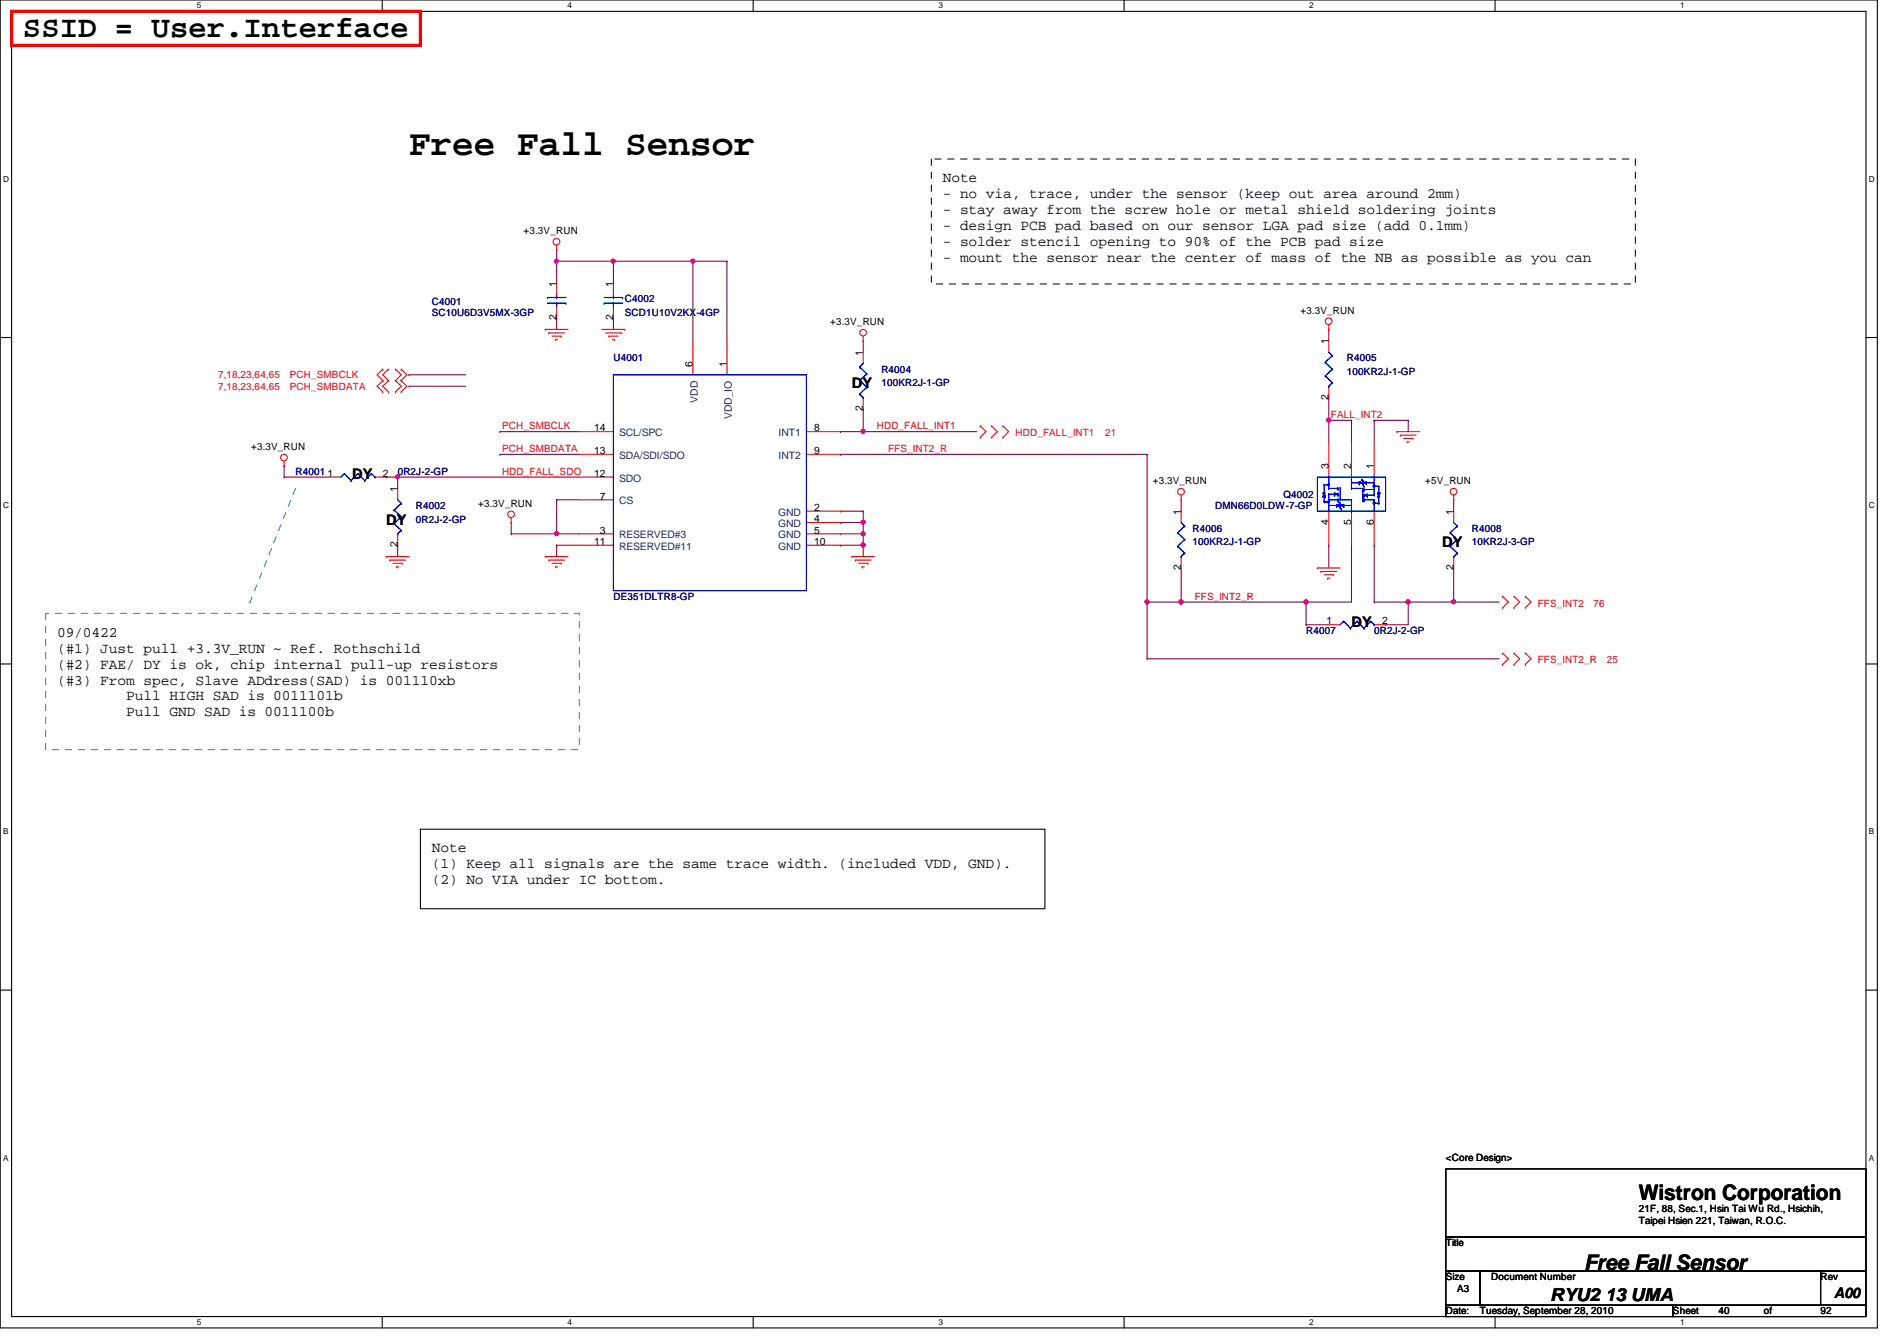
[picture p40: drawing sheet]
<svg xmlns="http://www.w3.org/2000/svg" width="297mm" height="210mm" viewBox="0 0 297 210" stroke-linecap="round" stroke-linejoin="round" font-family="sans-serif">
<defs><g id="words">
<text font-size="5.7" x="64" y="24.3">Free Fall Sensor</text>
<text font-size="4.8" x="3.6" y="5.8">SSID = User.Interface</text>
<g font-size="3.3">
<text x="256.6" y="187.9">Wistron Corporation</text>
<text x="248.1" y="198.8">Free Fall Sensor</text>
</g>
<text font-size="2.8" x="242.7" y="203.7">RYU2 13 UMA</text>
<g font-size="2.3">
<text x="147.6" y="28.5">Note</text>
<text x="147.6" y="31">- no via, trace, under the sensor (keep out area around 2mm)</text>
<text x="147.6" y="33.5">- stay away from the screw hole or metal shield soldering joints</text>
<text x="147.6" y="36">- design PCB pad based on our sensor LGA pad size (add 0.1mm)</text>
<text x="147.6" y="38.5">- solder stencil opening to 90% of the PCB pad size</text>
<text x="147.6" y="41">- mount the sensor near the center of mass of the NB as possible as you can</text>
<text x="133.4" y="60.8">DY</text>
<text x="55.2" y="75">DY</text>
<text x="60.5" y="82.1">DY</text>
<text x="225.8" y="85.7">DY</text>
<text x="8.9" y="99.7">09/0422</text>
<text x="211.6" y="98.1">DY</text>
<text x="8.9" y="102.2">(#1) Just pull +3.3V_RUN ~ Ref. Rothschild</text>
<text x="8.9" y="104.6">(#2) FAE/ DY is ok, chip internal pull-up resistors</text>
<text x="8.9" y="107.1">(#3) From spec, Slave ADdress(SAD) is 001110xb</text>
<text x="19.8" y="109.6">Pull HIGH SAD is 0011101b</text>
<text x="19.8" y="112.1">Pull GND SAD is 0011100b</text>
<text x="67.6" y="133.4">Note</text>
<text x="67.6" y="135.9">(1) Keep all signals are the same trace width. (included VDD, GND).</text>
<text x="67.6" y="138.4">(2) No VIA under IC bottom.</text>
<text x="287.2" y="203.2">A00</text>
</g>
<g font-size="1.6">
<text x="82" y="36.7">+3.3V_RUN</text>
<text x="87.1" y="45" transform="rotate(-90 87.1 45)">1</text>
<text x="96" y="45" transform="rotate(-90 96 45)">1</text>
<text x="87.1" y="50.1" transform="rotate(-90 87.1 50.1)">2</text>
<text x="96" y="50.1" transform="rotate(-90 96 50.1)">2</text>
<text x="130" y="50.9">+3.3V_RUN</text>
<text x="203.6" y="49.1">+3.3V_RUN</text>
<text x="208" y="53.9" transform="rotate(-90 208 53.9)">1</text>
<text x="108.5" y="57.4" transform="rotate(-90 108.5 57.4)">6</text>
<text x="113.8" y="57.4" transform="rotate(-90 113.8 57.4)">1</text>
<text x="135.1" y="55.7" transform="rotate(-90 135.1 55.7)">1</text>
<text x="135.1" y="64.3" transform="rotate(-90 135.1 64.3)">2</text>
<text x="208" y="62.6" transform="rotate(-90 208 62.6)">2</text>
<text x="39.3" y="70.4">+3.3V_RUN</text>
<text x="93" y="67.5">14</text>
<text x="93" y="71.1">13</text>
<text x="127.5" y="67.5">8</text>
<text x="127.5" y="71.1">9</text>
<text x="51.3" y="74.6">1</text>
<text x="59.9" y="74.6">2</text>
<text x="62.2" y="77" transform="rotate(-90 62.2 77)">1</text>
<text x="93" y="74.6">12</text>
<text x="180.5" y="75.8">+3.3V_RUN</text>
<text x="208" y="73.4" transform="rotate(-90 208 73.4)">3</text>
<text x="211.6" y="73.4" transform="rotate(-90 211.6 73.4)">2</text>
<text x="215.1" y="73.4" transform="rotate(-90 215.1 73.4)">1</text>
<text x="223.2" y="75.8">+5V_RUN</text>
<text x="74.9" y="79.3">+3.3V_RUN</text>
<text x="93.9" y="78.2">7</text>
<text x="93.9" y="83.5">3</text>
<text x="127.5" y="80">2</text>
<text x="127.5" y="81.7">4</text>
<text x="127.5" y="83.5">5</text>
<text x="184.9" y="80.6" transform="rotate(-90 184.9 80.6)">1</text>
<text x="208" y="82.1" transform="rotate(-90 208 82.1)">4</text>
<text x="211.6" y="82.1" transform="rotate(-90 211.6 82.1)">5</text>
<text x="215.1" y="82.1" transform="rotate(-90 215.1 82.1)">6</text>
<text x="227.6" y="80.6" transform="rotate(-90 227.6 80.6)">1</text>
<text x="62.2" y="85.7" transform="rotate(-90 62.2 85.7)">2</text>
<text x="93" y="85.3">11</text>
<text x="127.5" y="85.3">10</text>
<text x="184.9" y="89.2" transform="rotate(-90 184.9 89.2)">2</text>
<text x="227.6" y="89.2" transform="rotate(-90 227.6 89.2)">2</text>
<text x="207.7" y="97.7">1</text>
<text x="216.4" y="97.7">2</text>
<text x="226.4" y="181.7">&lt;Core Design&gt;</text>
<text x="256.6" y="189.7">21F, 88, Sec.1, Hsin Tai Wu Rd., Hsichih,</text>
<text x="256.6" y="191.6">Taipei Hsien 221, Taiwan, R.O.C.</text>
<text x="226.4" y="195.1">Title</text>
<text x="226.4" y="200.4">Size</text>
<text x="228.2" y="202.2">A3</text>
<text x="233.5" y="200.4">Document Number</text>
<text x="285.1" y="200.4">Rev</text>
<text x="226.4" y="205.7">Date:</text>
<text x="231.7" y="205.7">Tuesday, September 28, 2010</text>
<text x="262" y="205.7">Sheet</text>
<text x="269.1" y="205.7">40</text>
<text x="276.2" y="205.7">of</text>
<text x="285.1" y="205.7">92</text>
</g>
<g font-size="1.6" fill="#000080">
<text x="67.6" y="47.7">C4001</text>
<text x="97.8" y="47.3">C4002</text>
<text x="67.6" y="49.4">SC10U6D3V5MX-3GP</text>
<text x="97.8" y="49.4">SCD1U10V2KX-4GP</text>
<text x="96.1" y="56.6">U4001</text>
<text x="138" y="58.3">R4004</text>
<text x="210.9" y="56.6">R4005</text>
<text x="210.9" y="58.7">100KR2J-1-GP</text>
<text x="138" y="60.5">100KR2J-1-GP</text>
<text x="46.3" y="74.3">R4001</text>
<text x="62.3" y="74.3">0R2J-2-GP</text>
<text x="201" y="77.9">Q4002</text>
<text x="65.1" y="79.7">R4002</text>
<text x="65.1" y="81.8">0R2J-2-GP</text>
<text x="186.7" y="83.2">R4006</text>
<text x="190.3" y="79.7">DMN66D0LDW-7-GP</text>
<text x="230.5" y="83.2">R4008</text>
<text x="186.7" y="85.3">100KR2J-1-GP</text>
<text x="230.5" y="85.3">10KR2J-3-GP</text>
<text x="96.1" y="93.9">DE351DLTR8-GP</text>
<text x="204.5" y="99.2">R4007</text>
<text x="215.2" y="99.2">0R2J-2-GP</text>
</g>
<g font-size="1.6" fill="#f00">
<text x="34.2" y="59.2">7,18,23,64,65</text>
<text x="45.4" y="59.2">PCH_SMBCLK</text>
<text x="34.2" y="61">7,18,23,64,65</text>
<text x="45.4" y="61">PCH_SMBDATA</text>
<text x="208.4" y="65.4">FALL_INT2</text>
<text x="78.6" y="67.2">PCH_SMBCLK</text>
<text x="78.6" y="70.8">PCH_SMBDATA</text>
<text x="137.3" y="67.2">HDD_FALL_INT1</text>
<text x="139.1" y="70.8">FFS_INT2_R</text>
<text x="159" y="68.3">HDD_FALL_INT1</text>
<text x="173.1" y="68.3">21</text>
<text x="78.6" y="74.3">HDD_FALL_SDO</text>
<text x="187.1" y="93.9">FFS_INT2_R</text>
<text x="240.8" y="95">FFS_INT2</text>
<text x="249.5" y="95">76</text>
<text x="240.8" y="103.8">FFS_INT2_R</text>
<text x="251.6" y="103.8">25</text>
</g>
<g font-size="1.6" fill="#004080">
<text x="109.3" y="63" transform="rotate(-90 109.3 63)">VDD</text>
<text x="114.6" y="65.7" transform="rotate(-90 114.6 65.7)">VDD_IO</text>
<text x="96.9" y="68.3">SCL/SPC</text>
<text x="96.9" y="71.8">SDA/SDI/SDO</text>
<text x="121.9" y="68.3">INT1</text>
<text x="121.9" y="71.8">INT2</text>
<text x="96.9" y="75.4">SDO</text>
<text x="96.9" y="79">CS</text>
<text x="121.8" y="80.7">GND</text>
<text x="121.8" y="82.5">GND</text>
<text x="96.9" y="84.3">RESERVED#3</text>
<text x="96.9" y="86.1">RESERVED#11</text>
<text x="121.8" y="84.3">GND</text>
<text x="121.8" y="86.1">GND</text>
</g>
<g font-size="1.3">
<text x="30.8" y="1.3">5</text>
<text x="88.9" y="1.3">4</text>
<text x="146.9" y="1.3">3</text>
<text x="205" y="1.3">2</text>
<text x="263.1" y="1.3">1</text>
<text x=".5" y="28.4">D</text>
<text x="292.6" y="28.4">D</text>
<text x=".5" y="79.5">C</text>
<text x="292.6" y="79.5">C</text>
<text x=".5" y="130.6">B</text>
<text x="292.6" y="130.6">B</text>
<text x=".5" y="181.7">A</text>
<text x="292.6" y="181.7">A</text>
<text x="30.8" y="207.4">5</text>
<text x="88.9" y="207.4">4</text>
<text x="146.9" y="207.4">3</text>
<text x="205" y="207.4">2</text>
<text x="263.1" y="207.4">1</text>
</g>
</g></defs>
<path d="M0 0h294v207.9h-294zM1.8 1.8h290.4v204.3h-290.4z" fill="none" stroke="#000" stroke-width=".17"/>
<g fill="#fff">
<path d="M30.8 .2h.7v1.4h-.7z"/>
<path d="M30.8 206.2h.7v1.4h-.7z"/>
</g>
<path d="M59.9 0v1.8M59.9 206.1v1.8" fill="none" stroke="#000" stroke-width=".17"/>
<g fill="#fff">
<path d="M88.9 .2h.6v1.4h-.6z"/>
<path d="M88.9 206.2h.6v1.4h-.6z"/>
</g>
<path d="M117.9 0v1.8M117.9 206.1v1.8" fill="none" stroke="#000" stroke-width=".17"/>
<g fill="#fff">
<path d="M146.9 .2h.7v1.4h-.7z"/>
<path d="M146.9 206.2h.7v1.4h-.7z"/>
</g>
<path d="M176 0v1.8M176 206.1v1.8" fill="none" stroke="#000" stroke-width=".17"/>
<g fill="#fff">
<path d="M205 .2h.7v1.4h-.7z"/>
<path d="M205 206.2h.7v1.4h-.7z"/>
</g>
<path d="M234.1 0v1.8M234.1 206.1v1.8" fill="none" stroke="#000" stroke-width=".17"/>
<g fill="#fff">
<path d="M263.1 .2h.7v1.4h-.7z"/>
<path d="M263.1 206.2h.7v1.4h-.7z"/>
<path d="M.5 27.3h.9v1.4h-.9z"/>
<path d="M292.6 27.3h.9v1.4h-.9z"/>
<path d="M.5 78.4h.9v1.4h-.9z"/>
<path d="M292.6 78.4h.9v1.4h-.9z"/>
</g>
<path d="M0 52.8h1.8M292.2 52.8h1.8" fill="none" stroke="#000" stroke-width=".17"/>
<g fill="#fff">
<path d="M.5 129.5h.8v1.4h-.8z"/>
<path d="M292.6 129.5h.9v1.4h-.9z"/>
</g>
<path d="M0 103.9h1.8M292.2 103.9h1.8" fill="none" stroke="#000" stroke-width=".17"/>
<g fill="#fff">
<path d="M.5 180.5h.8v1.4h-.8z"/>
<path d="M292.6 180.5h.9v1.4h-.9z"/>
</g>
<path d="M0 155h1.8M292.2 155h1.8" fill="none" stroke="#000" stroke-width=".17"/>
<path d="M87.2 40.9h.1M87.2 40.9h8.9M131.6 83.6h.1M131.6 83.6h3.6" fill="none" stroke="#800040" stroke-width=".17"/>
<circle cx="87.1" cy="40.9" r=".32" fill="#f0f"/>
<circle cx="87.1" cy="40.9" r=".32" fill="none" stroke="#f0f" stroke-width=".17"/>
<path d="M62.3 74.7h.1M62.3 74.7h28.4" fill="none" stroke="#800040" stroke-width=".17"/>
<circle cx="62.2" cy="74.6" r=".32" fill="#f0f"/>
<circle cx="62.2" cy="74.6" r=".32" fill="none" stroke="#f0f" stroke-width=".17"/>
<path d="M96.1 40.9h.1M96.1 40.9h12.4M44.5 74.7h.1M44.5 74.7h7.1M131.6 81.8h.1M131.6 81.8h3.6M135.2 81.8h.1M135.2 81.8v1.8" fill="none" stroke="#800040" stroke-width=".17"/>
<circle cx="135.1" cy="81.8" r=".32" fill="#f0f"/>
<circle cx="135.1" cy="81.8" r=".32" fill="none" stroke="#f0f" stroke-width=".17"/>
<g fill="none" stroke="#800040" stroke-width=".17">
<path d="M87.2 39.1h.1M87.2 39.1v1.8M64 58.7h.1M64 58.7h8.9M108.5 40.9h.1M108.5 40.9h5.3M87.2 78.2h.1M87.2 78.2h3.5M87.2 85.3h.1M87.2 83.6h.1M87.2 85.3h3.5M87.2 83.6h3.5"/>
<path d="M131.6 80h.1M131.6 80h3.6"/>
</g>
<circle cx="108.5" cy="40.9" r=".32" fill="#f0f"/>
<circle cx="108.5" cy="40.9" r=".32" fill="none" stroke="#f0f" stroke-width=".17"/>
<path d="M135.2 53.3h.1M135.2 53.3v1.8M64 60.5h.1M64 60.5h8.9M87.2 78.2h.1M87.2 78.2v5.4M135.2 80h.1M135.2 80v1.8" fill="none" stroke="#800040" stroke-width=".17"/>
<circle cx="87.1" cy="83.5" r=".32" fill="#f0f"/>
<circle cx="87.1" cy="83.5" r=".32" fill="none" stroke="#f0f" stroke-width=".17"/>
<path d="M135.2 67.6h.1M135.2 67.6h17.7" fill="none" stroke="#800040" stroke-width=".17"/>
<circle cx="135.1" cy="67.5" r=".32" fill="#f0f"/>
<circle cx="135.1" cy="67.5" r=".32" fill="none" stroke="#f0f" stroke-width=".17"/>
<path d="M78.3 67.6h.1M78.3 67.6h12.4M131.6 85.3h.1M131.6 85.3h3.6" fill="none" stroke="#800040" stroke-width=".17"/>
<circle cx="135.1" cy="85.3" r=".32" fill="#f0f"/>
<circle cx="135.1" cy="85.3" r=".32" fill="none" stroke="#f0f" stroke-width=".17"/>
<path d="M87.2 40.9h.1M87.2 40.9v3.5M96.1 49.8h.1M96.1 40.9h.1M96.1 40.9v3.5M96.1 49.8v1.8M135.2 85.3h.1M135.2 85.3v1.8" fill="none" stroke="#800040" stroke-width=".17"/>
<circle cx="96" cy="40.9" r=".32" fill="#f0f"/>
<circle cx="96" cy="40.9" r=".32" fill="none" stroke="#f0f" stroke-width=".17"/>
<path d="M78.3 71.1h.1M78.3 71.1h12.4M135.2 64h.1M135.2 64v3.6M87.2 85.3h.1M87.2 85.3v1.8M135.2 83.6h.1M135.2 83.6v1.7" fill="none" stroke="#800040" stroke-width=".17"/>
<circle cx="135.1" cy="83.5" r=".32" fill="#f0f"/>
<circle cx="135.1" cy="83.5" r=".32" fill="none" stroke="#f0f" stroke-width=".17"/>
<path d="M87.2 49.8h.1M87.2 49.8v1.8M108.5 40.9h.1M108.5 40.9v12.4M113.8 40.9h.1M113.8 40.9v12.4M179.6 71.1h.1M179.6 71.1v23.1" fill="none" stroke="#800040" stroke-width=".17"/>
<circle cx="179.6" cy="94.2" r=".32" fill="#f0f"/>
<circle cx="179.6" cy="94.2" r=".32" fill="none" stroke="#f0f" stroke-width=".17"/>
<g fill="none" stroke="#800040" stroke-width=".17">
<path d="M44.5 72.9h.1M44.5 72.9v1.8M60.5 74.7h.1M60.5 74.7h1.8M62.3 74.7h.1M62.3 74.7v1.8M131.6 71.1h.1M131.6 67.6h.1M131.6 71.1h48M131.6 67.6h3.6M62.3 85.3h.1M62.3 85.3v1.8"/>
<path d="M80 83.6h.1M80 81.8v1.8M80 83.6h7.2M87.2 83.6h.1M179.6 94.2h.1M179.6 94.2v8.9M220.5 94.2h.1M220.5 94.2h7.1M227.6 94.2h.1M227.6 88.9v5.3M179.6 103.1h.1M179.6 103.1h55.1"/>
</g>
<circle cx="227.6" cy="94.2" r=".32" fill="#f0f"/>
<circle cx="227.6" cy="94.2" r=".32" fill="none" stroke="#f0f" stroke-width=".17"/>
<g fill="none" stroke="#800040" stroke-width=".17">
<path d="M208.1 65.8h.1M208.1 62.2h.1M208.1 65.8h3.5M208.1 62.2v3.6M211.6 65.8h.1M211.6 65.8v3.5M215.2 65.8h.1M215.2 65.8h5.3M220.5 65.8h.1M220.5 65.8v1.8M227.6 78.2h.1M227.6 78.2v1.8"/>
<path d="M179.6 94.2h5.4M185 94.2h.1M211.6 85.3h.1M211.6 85.3v8.9"/>
</g>
<circle cx="184.9" cy="94.2" r=".32" fill="#f0f"/>
<circle cx="184.9" cy="94.2" r=".32" fill="none" stroke="#f0f" stroke-width=".17"/>
<path d="M185 78.2v1.8M208.1 65.8h.1M208.1 65.8v3.5M185 80h.1M204.5 94.2h.1M204.5 97.8h.1M204.5 94.2v3.6M204.5 97.8h3.6" fill="none" stroke="#800040" stroke-width=".17"/>
<circle cx="208" cy="65.8" r=".32" fill="#f0f"/>
<circle cx="208" cy="65.8" r=".32" fill="none" stroke="#f0f" stroke-width=".17"/>
<path d="M204.5 94.2h.1M204.5 94.2h7.1" fill="none" stroke="#800040" stroke-width=".17"/>
<circle cx="204.5" cy="94.2" r=".32" fill="#f0f"/>
<circle cx="204.5" cy="94.2" r=".32" fill="none" stroke="#f0f" stroke-width=".17"/>
<path d="M185 94.2h.1M185 88.9v5.3M215.2 85.3h.1M215.2 85.3v8.9M220.5 94.2h.1M220.5 94.2v3.6" fill="none" stroke="#800040" stroke-width=".17"/>
<circle cx="220.5" cy="94.2" r=".32" fill="#f0f"/>
<circle cx="220.5" cy="94.2" r=".32" fill="none" stroke="#f0f" stroke-width=".17"/>
<g fill="none" stroke="#800040" stroke-width=".17">
<path d="M208.1 51.6h.1M208.1 51.6v1.7M215.2 65.8h.1M215.2 65.8v3.5M185 94.2h.1M185 94.2h19.5M208.1 85.3h.1M208.1 85.3v3.6M215.2 94.2h.1M215.2 94.2h5.3M217 97.8h.1M217 97.8h3.5"/>
<path d="M227.6 94.2h.1M227.6 94.2h7.1"/>
</g>
<circle cx="184.9" cy="94.2" r=".32" fill="#f0f"/>
<circle cx="184.9" cy="94.2" r=".32" fill="none" stroke="#f0f" stroke-width=".17"/>
<g fill="none" stroke="#f00" stroke-width=".17">
<path d="M87.2 39.1h.1M87.2 38.4v.7M59.9 59.6h.1M59.9 57.8h.1M59.9 59.6l-.8 .9 .8 .8M59.9 57.8l-.8 .9 .8 .9M60.8 59.6h.1M60.8 57.8h.1M60.8 59.6l-.9 .9 .9 .8M60.8 57.8l-.9 .9 .9 .9M61.9 59.6h.1M61.9 57.8h.1"/>
<path d="M61.9 59.6l.9 .9-.9 .8M61.9 57.8l.9 .9-.9 .9M62.8 59.6h.1M62.8 57.8h.1M62.8 59.6l.9 .9-.9 .8M62.8 57.8l.9 .9-.9 .9M85.4 51.6h.1M85.4 51.6h3.5M85.9 52.1h.1M85.9 52.1h2.5M86.4 52.6h1.5M87 53.2h.1"/>
<path d="M87 53.2h.3M87.2 44.4v1.8M87.2 48v1.8M87.9 52.6h.1M94.3 51.6h3.5M94.8 52.1h2.5M95.3 52.6h.1M95.3 52.6h1.5M95.9 53.2h.3M96.1 44.4v1.8M96.1 48v1.8M96.2 53.2h.1"/>
<path d="M97.3 52.1h.1M97.8 51.6h.1M108.5 53.3v5.4M113.8 53.3v5.4M135.2 53.3h.1M135.2 52.6v.7M135.2 55.1v1.8M208.1 51.6h.1M208.1 50.8v.8M208.1 53.3v1.8M44.5 72.9h.1M44.5 72.2v.7"/>
<path d="M51.6 74.7h1.8M58.7 74.7h1.8M59.9 61.3h.1M60.8 61.3h.1M61.9 61.3h.1M62.3 76.5v1.7M62.8 61.3h.1M90.7 67.6h5.4M90.7 74.7h5.4M90.7 71.1h5.4M90.7 78.2h5.4M126.3 67.6h5.3"/>
<path d="M126.3 71.1h5.3M135.2 62.2v1.8M153.5 68.5h.1M153.5 66.7h.1M153.5 66.7l.9 .9-.9 .9M155.3 66.7h.1M155.3 68.5h.1M155.3 66.7l.9 .9-.9 .9M157.1 68.5h.1M157.1 66.7h.1M157.1 66.7l.8 .9-.8 .9M185 78.2h.1"/>
<path d="M185 77.5v.7M208.1 60.5v1.7M208.1 69.3v5.4M211.6 69.3v5.4M215.2 69.3v5.4M218.7 67.6h.1M218.7 67.6h3.6M219.3 68.1h.1M219.3 68.1h2.4M219.8 68.6h1.4M220.3 69.2h.1M220.3 69.2h.4"/>
<path d="M221.2 68.6h.1M227.6 78.2h.1M227.6 77.5v.7M60.5 87.1h.1M60.5 87.1h3.5M61 87.7h.1M61 87.7h2.5M61.5 88.2h1.5M62.1 88.7h.1M62.1 88.7h.3M62.3 83.6v1.7M63 88.2h.1"/>
<path d="M80 81.8h.1M80 81.1v.7M85.4 87.1h.1M85.4 87.1h3.5M85.9 87.7h.1M85.9 87.7h2.5M86.4 88.2h1.5M87 88.7h.1M87 88.7h.3M87.9 88.2h.1M90.7 83.6h5.4M90.7 85.3h5.4"/>
<path d="M126.3 83.6h5.3M126.3 80h5.3M126.3 81.8h5.3M126.3 85.3h5.3M133.4 87.1h.1M133.4 87.1h3.5M133.9 87.7h.1M133.9 87.7h2.5M134.4 88.2h1.5M135 88.7h.1M135 88.7h.3M135.9 88.2h.1"/>
<path d="M185 80v1.8M185 87.1v1.8M206.3 88.9h.1M206.3 88.9h3.5M206.8 89.5h.1M206.8 89.5h2.5M207.3 90h1.5M207.9 90.5h.1M207.9 90.5h.3M208.1 80v5.3M208.1 97.8h1.7M208.8 90h.1"/>
<path d="M211.6 80v5.3M215.2 97.8h1.8M215.2 80v5.3M227.6 80v1.8M227.6 87.1v1.8M235.3 95.1h.1M235.3 93.3h.1M235.3 93.3l.9 .9-.9 .9M237.1 93.3h.1M237.1 95.1h.1M237.1 93.3l.9 .9-.9 .9M238.8 95.1h.1"/>
<path d="M238.8 93.3h.1M238.8 93.3l.9 .9-.9 .9M235.3 104h.1M235.3 102.2h.1M235.3 102.2l.9 .9-.9 .9M237.1 102.2h.1M237.1 104h.1M237.1 102.2l.9 .9-.9 .9M238.8 104h.1M238.8 102.2h.1M238.8 102.2l.9 .9-.9 .9"/>
<circle cx="87.1" cy="37.8" r=".52"/>
<circle cx="135.2" cy="52.1" r=".52"/>
<circle cx="208" cy="50.3" r=".52"/>
<circle cx="44.5" cy="71.6" r=".52"/>
<circle cx="184.9" cy="77" r=".52"/>
<circle cx="227.6" cy="77" r=".52"/>
<circle cx="80" cy="80.5" r=".52"/>
</g>
<path d="M65.8 129.8h97.8v12.4h-97.8zM226.4 183h65.8v10.6h-65.8zM226.4 193.6h65.8v5.4h-65.8zM226.4 199h5.3v5.3h-5.3zM231.7 199h53.4v5.3h-53.4zM285.1 199h7.1v5.3h-7.1zM226.4 204.3h35.6v1.8h-35.6zM262 204.3h30.2v1.8h-30.2z" fill="none" stroke="#000" stroke-width=".17"/>
<path d="M1.8 1.8h64v5.3h-64z" fill="none" stroke="#f00" stroke-width=".51"/>
<path d="M145.8 24.9h110.3v19.5h-110.3z" fill="none" stroke="#000" stroke-width=".16" stroke-dasharray="1 1 1 1 1 1 1 1"/>
<path d="M46.3 76.5l-7.1 17.7M7.2 96h83.5v21.3h-83.5zM39.2 94.2h.1" fill="none" stroke="#0080ff" stroke-width=".16" stroke-dasharray="1 1 1 1 1 1 1 1"/>
<g fill="none" stroke="#00f" stroke-width=".17">
<path d="M85.7 46.6h.1M85.7 46.6h2.9M85.7 47.5h2.9M87.2 46.6h.1M87.2 47.5h.1M87.2 46.2v.4M87.2 47.5v.5M88.6 47.5h.1M94.6 47.5h.1M94.6 46.6h2.9M94.6 47.5h2.9M96.1 58.7h30.2v33.8h-30.2z"/>
<path d="M96.1 46.6h.1M96.1 47.5h.1M96.1 46.2v.4M96.1 47.5v.5M97.5 46.6h.1M134.6 57.4h.1M134.6 59.6h.1M134.6 57.4l1.1 1.1M134.6 59.6l1.1 1M135.2 56.9l-.6 .5M135.7 58.5h.1M135.7 58.5l-1.1 1.1"/>
<path d="M207.5 56.7h.1M207.5 58.8h.1M207.5 56.7l1.1 1.1M207.5 58.8l1.1 1.1M208.1 55.1l.5 .6M208.6 55.7h.1M208.6 57.8h.1M208.6 59.9h.1M208.6 55.7l-1.1 1M208.6 57.8l-1.1 1M208.6 59.9l-.5 .6M53.9 74.1h.1"/>
<path d="M53.9 74.1l-.5 .6M53.9 74.1l1.1 1.1M55 75.2h.1M56 74.1h.1M56 74.1l-1 1.1M56 74.1l1.1 1.1M57.1 75.2h.1M58.2 74.1h.1M58.2 74.1l-1.1 1.1M58.2 74.1l.5 .6M58.7 74.7h.1M61.7 79.8h.1"/>
<path d="M61.7 79.8l1.1 1.1M62.3 78.2l.5 .6M62.8 78.8h.1M62.8 78.8l-1.1 1M134.6 61.7h.1M134.6 61.7l.6 .5M135.2 62.2h.1M135.7 60.6h.1M135.7 60.6l-1.1 1.1M208.1 60.5h.1M211.6 75.6h.1M211.6 75.6h1.2"/>
<path d="M212.8 75.4h.1M212.8 75.7h.1M212.8 75.7l1.1-.3v.3M212.8 75.4l1.1 .3M213.4 75.2h.1M213.4 75.6h.1M213.4 75.2v.7M213.6 78.2h.1M213.6 76.6h.1M213.6 77.5h.1M213.6 77.7h.1M213.6 78.2h1.6"/>
<path d="M213.6 76.6h1.6M213.6 77.5h1.6M213.6 77.5l.5-.2v.4M213.6 77.5l.5 .2M213.6 77.3v.4M213.9 75.7h.1M214.1 77.7h.1M215.2 78.2h.1M215.2 77.5h.1M215.2 74.7v2.8M215.2 78.2v1.8M215.2 78.8h.7"/>
<path d="M215.7 77.7h.1M215.7 77.2h.1M215.7 77.7h.4M215.7 77.2h.4M215.7 77.2l.2 .5 .2-.5M215.9 78.8h.1M215.9 76.1h.1M215.9 76.1v2.7M216.1 77.2h.1M61.7 82h.1M61.7 82l1.1 1M62.3 83.6h.1"/>
<path d="M62.8 80.9h.1M62.8 83h.1M62.8 80.9l-1.1 1.1M62.8 83l-.5 .6M184.4 83.4h.1M184.4 85.5h.1M184.4 83.4l1.1 1.1M184.4 85.5l1.1 1.1M185 87.1h.1M185 81.8l.5 .5M185.5 82.3h.1M185.5 84.5h.1"/>
<path d="M185.5 86.6h.1M185.5 82.3l-1.1 1.1M185.5 84.5l-1.1 1M185.5 86.6l-.5 .5M210.4 97.2h.1M210.4 97.2l-.6 .6M210.4 97.2l1.1 1.1M211.5 98.3h.1M212.5 97.2h.1M212.5 97.2l-1 1.1M212.5 97.2l1.1 1.1M213.6 98.3h.1"/>
<path d="M214.6 97.2h.1M214.6 97.2l-1 1.1M214.6 97.2l.6 .6M215.2 97.8h.1M227.1 83.4h.1M227.1 85.5h.1M227.1 83.4l1.1 1.1M227.1 85.5l1.1 1.1M227.6 87.1h.1M227.6 81.8l.6 .5M228.2 82.3h.1M228.2 84.5h.1"/>
<path d="M228.2 86.6h.1M228.2 82.3l-1.1 1.1M228.2 84.5l-1.1 1M228.2 86.6l-.6 .5"/>
</g>
<path d="M215 78.6h.3v.3h-.3z" fill-rule="evenodd" fill="#00f"/>
<path d="M215 78.6h.3v.3h-.3z" fill="none" stroke="#00f" stroke-width=".17"/>
<path d="M215 75.9h.3v.3h-.3z" fill-rule="evenodd" fill="#00f"/>
<g fill="none" stroke="#00f" stroke-width=".17">
<path d="M207.2 77.7h.1M207.2 77.2h.1M207.2 77.7l.1-.5 .2 .5M207.2 77.7h.3M207.2 77.2h.3M207.3 78.6h.1M207.3 75.9h.1M207.3 78.6h.8M207.3 75.9v2.7M207.3 75.9h.8M207.5 77.7h.1M208.1 77.3h.1"/>
<path d="M208.1 78.6h.1M208.1 76.5h.1M208.1 76.5h1.4M208.1 77.3h1.4M208.1 74.7v1.8M208.1 77.3v2.7M208.1 79.1h1.2M208.1 78.2h1.4M209 77.5h.1M209.3 79.1h.1M209.3 79h.1M209.3 79.3h.1"/>
<path d="M209.3 79l1.1 .3M209.3 79v.3M209.5 77.3h.1M209.5 78.2h.1M209.5 76.5h.1M209.5 76.6h.1M209.5 77.5h.1M209.5 78.4h.1M209.5 77.3l-.5-.1v.3M209.5 77.3l-.5 .2M209.5 76.3v.3M209.5 77.2v.3"/>
<path d="M209.5 78.1v.3M209.7 78.6h.1M209.7 78.6l.1 .2v.7M209.8 79.5h.1M209.8 79.1h.1M209.8 78.2h.1M209.8 76.3v1.9M209.8 79.5l.2 .2M209.8 78.2h1.8M210 79.7h.1M210.4 79.3h.1M210.4 79h.1"/>
<path d="M210.4 79.1h1.2M210.4 79l-1.1 .3M210.4 79v.3M211.6 76.5h.1M211.6 79.1h.1M211.6 78.2h.1M211.6 74.7v1.8M211.6 78.2v1.8M211.6 76.5h1.8M212.8 75.7h.1M212.8 75.4v.3M213.2 75h.1"/>
<path d="M213.2 75l.2 .2M213.4 76.5h.1M213.4 78.4h.1M213.4 76.5v1.9M213.4 75.9l.2 .2M213.6 76.8h.1M213.6 78.4h.1M213.6 76.1h.1M213.6 76.5v.3M213.6 78.1v.3M213.9 75.6h.1M213.9 75.6h1.3"/>
<path d="M215 75.9h.3v.3h-.3zM215.2 76.1h.1M215.2 76.1h.7M211.6 80h.1"/>
</g>
<path d="M207.9 75.8h.2v.2h-.2z" fill-rule="evenodd" fill="#00f"/>
<path d="M207.9 75.8h.2v.2h-.2z" fill="none" stroke="#00f" stroke-width=".17"/>
<path d="M207.9 78.4h.2v.3h-.2z" fill-rule="evenodd" fill="#00f"/>
<g fill="none" stroke="#00f" stroke-width=".17">
<path d="M206.3 74.7h10.7v5.3h-10.7zM207.9 78.4h.2v.3h-.2zM211.6 75.6h.1M211.6 75.6h1.2M212.8 75.4h.1M212.8 75.7h.1M212.8 75.7l1.1-.3v.3M212.8 75.4l1.1 .3M213.4 75.2h.1M213.4 75.6h.1M213.4 75.2v.7M213.6 78.2h.1"/>
<path d="M213.6 76.6h.1M213.6 77.5h.1M213.6 77.7h.1M213.6 78.2h1.6M213.6 76.6h1.6M213.6 77.5h1.6M213.6 77.5l.5-.2v.4M213.6 77.5l.5 .2M213.6 77.3v.4M213.9 75.7h.1M214.1 77.7h.1M215.2 78.2h.1"/>
<path d="M215.2 77.5h.1M215.2 74.7v2.8M215.2 78.2v1.8M215.2 78.8h.7M215.7 77.7h.1M215.7 77.2h.1M215.7 77.7h.4M215.7 77.2h.4M215.7 77.2l.2 .5 .2-.5M215.9 78.8h.1M215.9 76.1h.1M215.9 76.1v2.7"/>
<path d="M216.1 77.2h.1"/>
</g>
<path d="M215 78.6h.3v.3h-.3z" fill-rule="evenodd" fill="#00f"/>
<path d="M215 78.6h.3v.3h-.3z" fill="none" stroke="#00f" stroke-width=".17"/>
<path d="M215 75.9h.3v.3h-.3z" fill-rule="evenodd" fill="#00f"/>
<g fill="none" stroke="#00f" stroke-width=".17">
<path d="M207.2 77.7h.1M207.2 77.2h.1M207.2 77.7l.1-.5 .2 .5M207.2 77.7h.3M207.2 77.2h.3M207.3 78.6h.1M207.3 75.9h.1M207.3 78.6h.8M207.3 75.9v2.7M207.3 75.9h.8M207.5 77.7h.1M208.1 77.3h.1"/>
<path d="M208.1 78.6h.1M208.1 76.5h.1M208.1 76.5h1.4M208.1 77.3h1.4M208.1 74.7v1.8M208.1 77.3v2.7M208.1 79.1h1.2M208.1 78.2h1.4M209 77.5h.1M209.3 79.1h.1M209.3 79h.1M209.3 79.3h.1"/>
<path d="M209.3 79l1.1 .3M209.3 79v.3M209.5 77.3h.1M209.5 78.2h.1M209.5 76.5h.1M209.5 76.6h.1M209.5 77.5h.1M209.5 78.4h.1M209.5 77.3l-.5-.1v.3M209.5 77.3l-.5 .2M209.5 76.3v.3M209.5 77.2v.3"/>
<path d="M209.5 78.1v.3M209.7 78.6h.1M209.7 78.6l.1 .2v.7M209.8 79.5h.1M209.8 79.1h.1M209.8 78.2h.1M209.8 76.3v1.9M209.8 79.5l.2 .2M209.8 78.2h1.8M210 79.7h.1M210.4 79.3h.1M210.4 79h.1"/>
<path d="M210.4 79.1h1.2M210.4 79l-1.1 .3M210.4 79v.3M211.6 76.5h.1M211.6 79.1h.1M211.6 78.2h.1M211.6 74.7v1.8M211.6 78.2v1.8M211.6 76.5h1.8M212.8 75.7h.1M212.8 75.4v.3M213.2 75h.1"/>
<path d="M213.2 75l.2 .2M213.4 76.5h.1M213.4 78.4h.1M213.4 76.5v1.9M213.4 75.9l.2 .2M213.6 76.8h.1M213.6 78.4h.1M213.6 76.1h.1M213.6 76.5v.3M213.6 78.1v.3M213.9 75.6h.1M213.9 75.6h1.3"/>
<path d="M215 75.9h.3v.3h-.3zM215.2 76.1h.1M215.2 76.1h.7M211.6 80h.1"/>
</g>
<path d="M207.9 75.8h.2v.2h-.2z" fill-rule="evenodd" fill="#00f"/>
<path d="M207.9 75.8h.2v.2h-.2z" fill="none" stroke="#00f" stroke-width=".17"/>
<path d="M207.9 78.4h.2v.3h-.2z" fill-rule="evenodd" fill="#00f"/>
<path d="M206.3 74.7h10.7v5.3h-10.7zM207.9 78.4h.2v.3h-.2z" fill="none" stroke="#00f" stroke-width=".17"/>
<circle cx="87.1" cy="40.9" r=".32" fill="#f0f"/>
<circle cx="87.1" cy="40.9" r=".32" fill="none" stroke="#f0f" stroke-width=".17"/>
<circle cx="62.2" cy="74.6" r=".32" fill="#f0f"/>
<circle cx="62.2" cy="74.6" r=".32" fill="none" stroke="#f0f" stroke-width=".17"/>
<circle cx="135.1" cy="81.8" r=".32" fill="#f0f"/>
<circle cx="135.1" cy="81.8" r=".32" fill="none" stroke="#f0f" stroke-width=".17"/>
<circle cx="108.5" cy="40.9" r=".32" fill="#f0f"/>
<circle cx="108.5" cy="40.9" r=".32" fill="none" stroke="#f0f" stroke-width=".17"/>
<circle cx="87.1" cy="83.5" r=".32" fill="#f0f"/>
<circle cx="87.1" cy="83.5" r=".32" fill="none" stroke="#f0f" stroke-width=".17"/>
<circle cx="135.1" cy="67.5" r=".32" fill="#f0f"/>
<circle cx="135.1" cy="67.5" r=".32" fill="none" stroke="#f0f" stroke-width=".17"/>
<circle cx="135.1" cy="85.3" r=".32" fill="#f0f"/>
<circle cx="135.1" cy="85.3" r=".32" fill="none" stroke="#f0f" stroke-width=".17"/>
<circle cx="96" cy="40.9" r=".32" fill="#f0f"/>
<circle cx="96" cy="40.9" r=".32" fill="none" stroke="#f0f" stroke-width=".17"/>
<circle cx="135.1" cy="83.5" r=".32" fill="#f0f"/>
<circle cx="135.1" cy="83.5" r=".32" fill="none" stroke="#f0f" stroke-width=".17"/>
<circle cx="179.6" cy="94.2" r=".32" fill="#f0f"/>
<circle cx="179.6" cy="94.2" r=".32" fill="none" stroke="#f0f" stroke-width=".17"/>
<circle cx="227.6" cy="94.2" r=".32" fill="#f0f"/>
<circle cx="227.6" cy="94.2" r=".32" fill="none" stroke="#f0f" stroke-width=".17"/>
<circle cx="184.9" cy="94.2" r=".32" fill="#f0f"/>
<circle cx="184.9" cy="94.2" r=".32" fill="none" stroke="#f0f" stroke-width=".17"/>
<circle cx="208" cy="65.8" r=".32" fill="#f0f"/>
<circle cx="208" cy="65.8" r=".32" fill="none" stroke="#f0f" stroke-width=".17"/>
<circle cx="204.5" cy="94.2" r=".32" fill="#f0f"/>
<circle cx="204.5" cy="94.2" r=".32" fill="none" stroke="#f0f" stroke-width=".17"/>
<circle cx="220.5" cy="94.2" r=".32" fill="#f0f"/>
<circle cx="220.5" cy="94.2" r=".32" fill="none" stroke="#f0f" stroke-width=".17"/>
<circle cx="184.9" cy="94.2" r=".32" fill="#f0f"/>
<circle cx="184.9" cy="94.2" r=".32" fill="none" stroke="#f0f" stroke-width=".17"/>
<use href="#words"/>
</svg>
